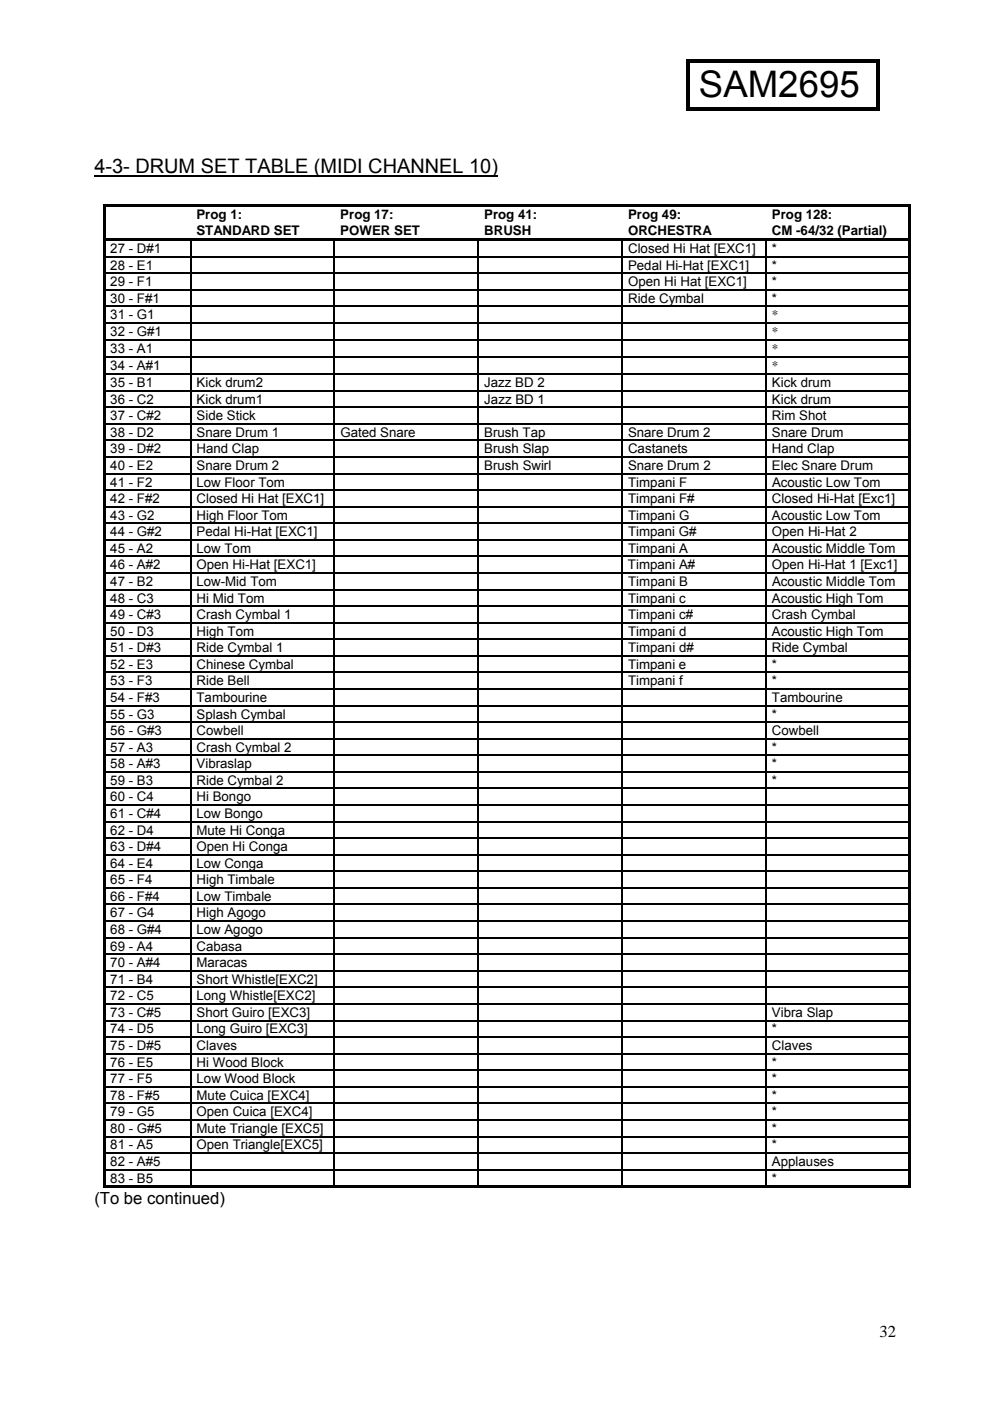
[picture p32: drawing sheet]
<svg xmlns="http://www.w3.org/2000/svg" width="210mm" height="297mm" viewBox="0 0 210 297" stroke-linecap="round" stroke-linejoin="round" font-family="sans-serif">
<defs><g id="words">
<text font-size="7.8" x="148.2" y="20.6">SAM2695</text>
<text font-size="4.2" x="20" y="36.7">4-3- DRUM SET TABLE (MIDI CHANNEL 10)</text>
<g font-size="3.5">
<text x="20" y="255.2">(To be continued)</text>
<text x="186.5" y="283.5">32</text>
</g>
<g font-size="2.8">
<text x="41.7" y="46.5">Prog 1:</text>
<text x="72.2" y="46.5">Prog 17:</text>
<text x="102.7" y="46.5">Prog 41:</text>
<text x="133.2" y="46.5">Prog 49:</text>
<text x="163.7" y="46.5">Prog 128:</text>
<text x="23.4" y="53.6">27 - D#1</text>
<text x="41.7" y="49.8">STANDARD SET</text>
<text x="72.2" y="49.8">POWER SET</text>
<text x="102.7" y="49.8">BRUSH</text>
<text x="133.2" y="49.8">ORCHESTRA</text>
<text x="133.2" y="53.6">Closed Hi Hat [EXC1]</text>
<text x="163.7" y="53.6">*</text>
<text x="163.7" y="49.8">CM -64/32 (Partial)</text>
<text x="23.4" y="57.1">28 - E1</text>
<text x="133.2" y="57.1">Pedal Hi-Hat [EXC1]</text>
<text x="163.7" y="57.1">*</text>
<text x="23.4" y="60.7">29 - F1</text>
<text x="23.4" y="64.2">30 - F#1</text>
<text x="133.2" y="60.7">Open Hi Hat [EXC1]</text>
<text x="133.2" y="64.2">Ride Cymbal</text>
<text x="163.7" y="64.2">*</text>
<text x="163.7" y="60.7">*</text>
<text x="23.4" y="67.7">31 - G1</text>
<text x="23.4" y="71.3">32 - G#1</text>
<text x="163.7" y="67.7">*</text>
<text x="163.7" y="71.3">*</text>
<text x="23.4" y="74.9">33 - A1</text>
<text x="163.7" y="74.9">*</text>
<text x="23.4" y="78.5">34 - A#1</text>
<text x="23.4" y="82.1">35 - B1</text>
<text x="41.7" y="82.1">Kick drum2</text>
<text x="102.7" y="82.1">Jazz BD 2</text>
<text x="163.7" y="78.5">*</text>
<text x="163.7" y="82.1">Kick drum</text>
<text x="23.4" y="85.6">36 - C2</text>
<text x="23.4" y="89.1">37 - C#2</text>
<text x="41.7" y="89.1">Side Stick</text>
<text x="41.7" y="85.6">Kick drum1</text>
<text x="102.7" y="85.6">Jazz BD 1</text>
<text x="163.7" y="89.1">Rim Shot</text>
<text x="163.7" y="85.6">Kick drum</text>
<text x="23.4" y="92.6">38 - D2</text>
<text x="41.7" y="92.6">Snare Drum 1</text>
<text x="72.2" y="92.6">Gated Snare</text>
<text x="102.7" y="92.6">Brush Tap</text>
<text x="133.2" y="92.6">Snare Drum 2</text>
<text x="163.7" y="92.6">Snare Drum</text>
<text x="23.4" y="96.1">39 - D#2</text>
<text x="23.4" y="99.7">40 - E2</text>
<text x="41.7" y="99.7">Snare Drum 2</text>
<text x="41.7" y="96.1">Hand Clap</text>
<text x="102.7" y="96.1">Brush Slap</text>
<text x="102.7" y="99.7">Brush Swirl</text>
<text x="133.2" y="99.7">Snare Drum 2</text>
<text x="133.2" y="96.1">Castanets</text>
<text x="163.7" y="96.1">Hand Clap</text>
<text x="163.7" y="99.7">Elec Snare Drum</text>
<text x="23.4" y="103.2">41 - F2</text>
<text x="23.4" y="106.7">42 - F#2</text>
<text x="41.7" y="106.7">Closed Hi Hat [EXC1]</text>
<text x="41.7" y="103.2">Low Floor Tom</text>
<text x="133.2" y="106.7">Timpani F#</text>
<text x="133.2" y="103.2">Timpani F</text>
<text x="163.7" y="106.7">Closed Hi-Hat [Exc1]</text>
<text x="163.7" y="103.2">Acoustic Low Tom</text>
<text x="23.4" y="110.2">43 - G2</text>
<text x="23.4" y="113.7">44 - G#2</text>
<text x="41.7" y="110.2">High Floor Tom</text>
<text x="41.7" y="113.7">Pedal Hi-Hat [EXC1]</text>
<text x="133.2" y="110.2">Timpani G</text>
<text x="133.2" y="113.7">Timpani G#</text>
<text x="163.7" y="113.7">Open Hi-Hat 2</text>
<text x="163.7" y="110.2">Acoustic Low Tom</text>
<text x="23.4" y="117.2">45 - A2</text>
<text x="41.7" y="117.2">Low Tom</text>
<text x="133.2" y="117.2">Timpani A</text>
<text x="163.7" y="117.2">Acoustic Middle Tom</text>
<text x="23.4" y="120.7">46 - A#2</text>
<text x="23.4" y="124.2">47 - B2</text>
<text x="41.7" y="120.7">Open Hi-Hat [EXC1]</text>
<text x="41.7" y="124.2">Low-Mid Tom</text>
<text x="133.1" y="120.7">Timpani A#</text>
<text x="133.2" y="124.2">Timpani B</text>
<text x="163.6" y="120.7">Open Hi-Hat 1 [Exc1]</text>
<text x="163.7" y="124.2">Acoustic Middle Tom</text>
<text x="23.4" y="127.8">48 - C3</text>
<text x="23.4" y="131.3">49 - C#3</text>
<text x="41.7" y="131.3">Crash Cymbal 1</text>
<text x="41.7" y="127.8">Hi Mid Tom</text>
<text x="133.2" y="131.3">Timpani c#</text>
<text x="133.2" y="127.8">Timpani c</text>
<text x="163.6" y="131.3">Crash Cymbal</text>
<text x="163.7" y="127.8">Acoustic High Tom</text>
<text x="23.4" y="134.8">50 - D3</text>
<text x="41.7" y="134.8">High Tom</text>
<text x="133.2" y="134.8">Timpani d</text>
<text x="163.7" y="134.8">Acoustic High Tom</text>
<text x="23.4" y="138.3">51 - D#3</text>
<text x="23.4" y="141.8">52 - E3</text>
<text x="41.7" y="138.3">Ride Cymbal 1</text>
<text x="41.7" y="141.8">Chinese Cymbal</text>
<text x="133.2" y="141.8">Timpani e</text>
<text x="133.2" y="138.3">Timpani d#</text>
<text x="163.6" y="141.8">*</text>
<text x="163.7" y="138.3">Ride Cymbal</text>
<text x="23.4" y="145.3">53 - F3</text>
<text x="23.4" y="148.8">54 - F#3</text>
<text x="41.7" y="148.8">Tambourine</text>
<text x="41.7" y="145.3">Ride Bell</text>
<text x="133.2" y="145.3">Timpani f</text>
<text x="163.7" y="148.8">Tambourine</text>
<text x="163.7" y="145.3">*</text>
<text x="23.4" y="152.4">55 - G3</text>
<text x="23.4" y="155.9">56 - G#3</text>
<text x="41.7" y="152.4">Splash Cymbal</text>
<text x="41.7" y="155.9">Cowbell</text>
<text x="163.7" y="152.4">*</text>
<text x="163.7" y="155.9">Cowbell</text>
<text x="23.4" y="159.4">57 - A3</text>
<text x="41.7" y="159.4">Crash Cymbal 2</text>
<text x="163.7" y="159.4">*</text>
<text x="23.4" y="162.9">58 - A#3</text>
<text x="23.4" y="166.4">59 - B3</text>
<text x="41.7" y="166.4">Ride Cymbal 2</text>
<text x="41.7" y="162.9">Vibraslap</text>
<text x="163.7" y="162.9">*</text>
<text x="163.7" y="166.4">*</text>
<text x="23.4" y="169.9">60 - C4</text>
<text x="23.4" y="173.4">61 - C#4</text>
<text x="41.7" y="173.4">Low Bongo</text>
<text x="41.7" y="169.9">Hi Bongo</text>
<text x="23.4" y="177">62 - D4</text>
<text x="41.7" y="177">Mute Hi Conga</text>
<text x="23.4" y="180.5">63 - D#4</text>
<text x="23.4" y="184">64 - E4</text>
<text x="41.7" y="184">Low Conga</text>
<text x="41.7" y="180.5">Open Hi Conga</text>
<text x="23.4" y="187.5">65 - F4</text>
<text x="23.4" y="191">66 - F#4</text>
<text x="41.7" y="191">Low Timbale</text>
<text x="41.7" y="187.5">High Timbale</text>
<text x="23.4" y="194.5">67 - G4</text>
<text x="41.7" y="194.5">High Agogo</text>
<text x="23.4" y="198">68 - G#4</text>
<text x="23.4" y="201.5">69 - A4</text>
<text x="41.7" y="201.5">Cabasa</text>
<text x="41.7" y="198">Low Agogo</text>
<text x="23.4" y="205.1">70 - A#4</text>
<text x="23.4" y="208.6">71 - B4</text>
<text x="41.7" y="205.1">Maracas</text>
<text x="41.7" y="208.6">Short Whistle[EXC2]</text>
<text x="23.4" y="212.1">72 - C5</text>
<text x="23.4" y="215.6">73 - C#5</text>
<text x="41.7" y="215.6">Short Guiro [EXC3]</text>
<text x="41.7" y="212.1">Long Whistle[EXC2]</text>
<text x="163.7" y="215.6">Vibra Slap</text>
<text x="23.4" y="219.1">74 - D5</text>
<text x="41.7" y="219.1">Long Guiro [EXC3]</text>
<text x="163.7" y="219.1">*</text>
<text x="23.4" y="222.6">75 - D#5</text>
<text x="23.4" y="226.1">76 - E5</text>
<text x="41.7" y="226.1">Hi Wood Block</text>
<text x="41.7" y="222.6">Claves</text>
<text x="163.7" y="226.1">*</text>
<text x="163.7" y="222.6">Claves</text>
<text x="23.4" y="229.7">77 - F5</text>
<text x="23.4" y="233.2">78 - F#5</text>
<text x="41.7" y="233.2">Mute Cuica [EXC4]</text>
<text x="41.7" y="229.7">Low Wood Block</text>
<text x="163.7" y="233.2">*</text>
<text x="163.7" y="229.7">*</text>
<text x="23.4" y="236.7">79 - G5</text>
<text x="41.7" y="236.7">Open Cuica [EXC4]</text>
<text x="163.7" y="236.7">*</text>
<text x="23.4" y="240.2">80 - G#5</text>
<text x="23.4" y="243.7">81 - A5</text>
<text x="41.7" y="243.7">Open Triangle[EXC5]</text>
<text x="41.7" y="240.2">Mute Triangle [EXC5]</text>
<text x="163.7" y="243.7">*</text>
<text x="163.7" y="240.2">*</text>
<text x="23.4" y="247.2">82 - A#5</text>
<text x="23.4" y="250.7">83 - B5</text>
<text x="163.7" y="250.7">*</text>
<text x="163.7" y="247.2">Applauses</text>
</g>
</g></defs>
<g fill="#000">
<path d="M145.5 12.6h.8v.8h-.8zM145.5 12.6h41v.8h-41zM185.7 12.6h.8v.8h-.8zM145.5 22.7h.8v.8h-.8zM145.5 22.7h41v.8h-41zM145.5 13.4h.8v9.3h-.8zM185.7 22.7h.8v.8h-.8zM185.7 13.4h.8v9.3h-.8zM21.8 43.3h.6v.5h-.6zM21.8 43.3h171.3v.5h-171.3zM21.8 43.8h.6v6.7h-.6zM21.8 50.5h19v.5h-19z"/>
<path d="M21.8 51h.6v3.3h-.6zM21.8 54.3h.6v.2h-.6zM21.8 54.5h.6v3.3h-.6zM21.8 57.8h.6v.3h-.6zM40.3 54.3h.2v.2h-.2zM40.3 57.8h.2v.3h-.2zM40.5 50.5h30.8v.5h-30.8zM70.8 54.3h.2v.2h-.2zM70.8 57.8h.2v.3h-.2zM71 50.5h30.8v.5h-30.8zM101.3 54.3h.2v.2h-.2zM101.3 57.8h.2v.3h-.2z"/>
<path d="M101.5 50.5h30.8v.5h-30.8zM131.8 54.3h.2v.2h-.2zM131.8 57.8h.2v.3h-.2zM132 50.5h.6v.5h-.6zM132.6 50.5h29.7v.5h-29.7zM162.3 50.5h.5v.5h-.5zM162.3 54.3h.2v.2h-.2zM162.3 57.8h.2v.3h-.2zM162.5 50.5h30.6v.5h-30.6zM192.6 43.3h.5v.5h-.5zM192.6 43.8h.5v6.7h-.5zM192.6 51h.5v3.3h-.5z"/>
<path d="M192.6 54.3h.5v.2h-.5zM192.6 54.5h.5v3.3h-.5zM192.6 57.8h.5v.3h-.5zM21.8 58.1h.6v3.2h-.6zM21.8 61.3h.6v.3h-.6zM21.8 61.6h.6v3.2h-.6zM21.8 64.8h.6v.3h-.6zM21.8 65.1h.6v3.3h-.6zM21.8 68.4h.6v.3h-.6zM21.8 68.7h.6v3.3h-.6zM21.8 72h.6v.3h-.6zM21.8 72.3h.6v3.3h-.6z"/>
<path d="M21.8 75.6h.6v.3h-.6zM21.8 75.9h.6v3.3h-.6zM21.8 79.2h.6v.3h-.6zM40.3 61.3h.2v.3h-.2zM40.3 64.8h.2v.3h-.2zM40.3 68.4h.2v.3h-.2zM40.3 72h.2v.3h-.2zM40.3 75.6h.2v.3h-.2zM40.3 79.2h.2v.3h-.2zM70.8 61.3h.2v.3h-.2zM70.8 64.8h.2v.3h-.2zM70.8 68.4h.2v.3h-.2z"/>
<path d="M70.8 72h.2v.3h-.2zM70.8 75.6h.2v.3h-.2zM70.8 79.2h.2v.3h-.2zM101.3 61.3h.2v.3h-.2zM101.3 64.8h.2v.3h-.2zM101.3 68.4h.2v.3h-.2zM101.3 72h.2v.3h-.2zM101.3 75.6h.2v.3h-.2zM101.3 79.2h.2v.3h-.2zM131.8 61.3h.2v.3h-.2zM131.8 64.8h.2v.3h-.2zM131.8 68.4h.2v.3h-.2z"/>
<path d="M131.8 72h.2v.3h-.2zM131.8 75.6h.2v.3h-.2zM131.8 79.2h.2v.3h-.2zM162.3 61.3h.2v.3h-.2zM162.3 64.8h.2v.3h-.2zM162.3 68.4h.2v.3h-.2zM162.3 72h.2v.3h-.2zM162.3 75.6h.2v.3h-.2zM162.3 79.2h.2v.3h-.2zM192.6 58.1h.5v3.2h-.5zM192.6 61.3h.5v.3h-.5zM192.6 61.6h.5v3.2h-.5z"/>
<path d="M192.6 64.8h.5v.3h-.5zM192.6 65.1h.5v3.3h-.5zM192.6 68.4h.5v.3h-.5zM192.6 68.7h.5v3.3h-.5zM192.6 72h.5v.3h-.5zM192.6 72.3h.5v3.3h-.5zM192.6 75.6h.5v.3h-.5zM192.6 75.9h.5v3.3h-.5zM192.6 79.2h.5v.3h-.5zM21.8 79.5h.6v3.2h-.6zM21.8 82.7h.6v.3h-.6zM21.8 83h.6v3.2h-.6z"/>
<path d="M21.8 86.2h.6v.3h-.6zM21.8 86.5h.6v3.2h-.6zM21.8 89.7h.6v.3h-.6zM21.8 90h.6v3.3h-.6zM21.8 93.3h.6v.2h-.6zM21.8 93.5h.6v3.3h-.6zM21.8 96.8h.6v.2h-.6zM40.3 82.7h.2v.3h-.2zM40.3 86.2h.2v.3h-.2zM40.3 89.7h.2v.3h-.2zM40.3 93.3h.2v.2h-.2zM40.3 96.8h.2v.2h-.2z"/>
<path d="M70.8 82.7h.2v.3h-.2zM70.8 86.2h.2v.3h-.2zM70.8 89.7h.2v.3h-.2zM70.8 93.3h.2v.2h-.2zM70.8 96.8h.2v.2h-.2zM101.3 82.7h.2v.3h-.2zM101.3 86.2h.2v.3h-.2zM101.3 89.7h.2v.3h-.2zM101.3 93.3h.2v.2h-.2zM101.3 96.8h.2v.2h-.2zM131.8 82.7h.2v.3h-.2zM131.8 86.2h.2v.3h-.2z"/>
<path d="M131.8 89.7h.2v.3h-.2zM131.8 93.3h.2v.2h-.2zM131.8 96.8h.2v.2h-.2zM162.3 82.7h.2v.3h-.2zM162.3 86.2h.2v.3h-.2zM162.3 89.7h.2v.3h-.2zM162.3 93.3h.2v.2h-.2zM162.3 96.8h.2v.2h-.2zM192.6 79.5h.5v3.2h-.5zM192.6 82.7h.5v.3h-.5zM192.6 83h.5v3.2h-.5zM192.6 86.2h.5v.3h-.5z"/>
<path d="M192.6 86.5h.5v3.2h-.5zM192.6 89.7h.5v.3h-.5zM192.6 90h.5v3.3h-.5zM192.6 93.3h.5v.2h-.5zM192.6 93.5h.5v3.3h-.5zM192.6 96.8h.5v.2h-.5zM21.8 97h.6v3.3h-.6zM21.8 100.3h.6v.3h-.6zM21.8 100.6h.6v3.2h-.6zM21.8 103.8h.6v.3h-.6zM21.8 104.1h.6v3.2h-.6zM21.8 107.3h.6v.3h-.6z"/>
<path d="M21.8 107.6h.6v3.2h-.6zM21.8 110.8h.6v.3h-.6zM21.8 111.1h.6v3.2h-.6zM21.8 114.3h.6v.3h-.6zM21.8 114.6h.6v3.3h-.6zM21.8 117.9h.6v.2h-.6zM40.3 100.3h.2v.3h-.2zM40.3 103.8h.2v.3h-.2zM40.3 107.3h.2v.3h-.2zM40.3 110.8h.2v.3h-.2zM40.3 114.3h.2v.3h-.2zM40.3 117.9h.2v.2h-.2z"/>
<path d="M70.8 100.3h.2v.3h-.2zM70.8 103.8h.2v.3h-.2zM70.8 107.3h.2v.3h-.2zM70.8 110.8h.2v.3h-.2zM70.8 114.3h.2v.3h-.2zM70.8 117.9h.2v.2h-.2zM101.3 100.3h.2v.3h-.2zM101.3 103.8h.2v.3h-.2zM101.3 107.3h.2v.3h-.2zM101.3 110.8h.2v.3h-.2zM101.3 114.3h.2v.3h-.2zM101.3 117.9h.2v.2h-.2z"/>
<path d="M131.8 100.3h.2v.3h-.2zM131.8 103.8h.2v.3h-.2zM131.8 107.3h.2v.3h-.2zM131.8 110.8h.2v.3h-.2zM131.8 114.3h.2v.3h-.2zM131.8 117.9h.2v.2h-.2zM162.3 100.3h.2v.3h-.2zM162.3 103.8h.2v.3h-.2zM162.3 107.3h.2v.3h-.2zM162.3 110.8h.2v.3h-.2zM162.3 114.3h.2v.3h-.2zM162.3 117.9h.2v.2h-.2z"/>
<path d="M192.6 97h.5v3.3h-.5zM192.6 100.3h.5v.3h-.5zM192.6 100.6h.5v3.2h-.5zM192.6 103.8h.5v.3h-.5zM192.6 104.1h.5v3.2h-.5zM192.6 107.3h.5v.3h-.5zM192.6 107.6h.5v3.2h-.5zM192.6 110.8h.5v.3h-.5zM192.6 111.1h.5v3.2h-.5zM192.6 114.3h.5v.3h-.5zM192.6 114.6h.5v3.3h-.5zM192.6 117.9h.5v.2h-.5z"/>
<path d="M21.8 118.1h.6v3.3h-.6zM21.8 121.4h.6v.2h-.6zM21.8 121.6h.6v3.3h-.6zM21.8 124.9h.6v.3h-.6zM21.8 125.2h.6v3.2h-.6zM21.8 128.4h.6v.3h-.6zM21.8 128.7h.6v3.2h-.6zM21.8 131.9h.6v.3h-.6zM21.8 132.2h.6v3.2h-.6zM21.8 135.4h.6v.3h-.6zM21.8 135.7h.6v3.2h-.6zM21.8 138.9h.6v.3h-.6z"/>
<path d="M40.3 121.4h.2v.2h-.2zM40.3 124.9h.2v.3h-.2zM40.3 128.4h.2v.3h-.2zM40.3 131.9h.2v.3h-.2zM40.3 135.4h.2v.3h-.2zM40.3 138.9h.2v.3h-.2zM70.8 121.4h.2v.2h-.2zM70.8 124.9h.2v.3h-.2zM70.8 128.4h.2v.3h-.2zM70.8 131.9h.2v.3h-.2zM70.8 135.4h.2v.3h-.2zM70.8 138.9h.2v.3h-.2z"/>
<path d="M101.3 121.4h.2v.2h-.2zM101.3 124.9h.2v.3h-.2zM101.3 128.4h.2v.3h-.2zM101.3 131.9h.2v.3h-.2zM101.3 135.4h.2v.3h-.2zM101.3 138.9h.2v.3h-.2zM131.8 121.4h.2v.2h-.2zM131.8 124.9h.2v.3h-.2zM131.8 128.4h.2v.3h-.2zM131.8 131.9h.2v.3h-.2zM131.8 135.4h.2v.3h-.2zM131.8 138.9h.2v.3h-.2z"/>
<path d="M162.3 121.4h.2v.2h-.2zM162.3 124.9h.2v.3h-.2zM162.3 128.4h.2v.3h-.2zM162.3 131.9h.2v.3h-.2zM162.3 135.4h.2v.3h-.2zM162.3 138.9h.2v.3h-.2zM192.6 118.1h.5v3.3h-.5zM192.6 121.4h.5v.2h-.5zM192.6 121.6h.5v3.3h-.5zM192.6 124.9h.5v.3h-.5zM192.6 125.2h.5v3.2h-.5zM192.6 128.4h.5v.3h-.5z"/>
<path d="M192.6 128.7h.5v3.2h-.5zM192.6 131.9h.5v.3h-.5zM192.6 132.2h.5v3.2h-.5zM192.6 135.4h.5v.3h-.5zM192.6 135.7h.5v3.2h-.5zM192.6 138.9h.5v.3h-.5zM21.8 139.2h.6v3.3h-.6zM21.8 142.5h.6v.2h-.6zM21.8 142.7h.6v3.3h-.6zM21.8 146h.6v.2h-.6zM21.8 146.2h.6v3.3h-.6zM21.8 149.5h.6v.3h-.6z"/>
<path d="M21.8 149.8h.6v3.2h-.6zM21.8 153h.6v.3h-.6zM21.8 153.3h.6v3.2h-.6zM21.8 156.5h.6v.3h-.6zM40.3 142.5h.2v.2h-.2zM40.3 146h.2v.2h-.2zM40.3 149.5h.2v.3h-.2zM40.3 153h.2v.3h-.2zM40.3 156.5h.2v.3h-.2zM70.8 142.5h.2v.2h-.2zM70.8 146h.2v.2h-.2zM70.8 149.5h.2v.3h-.2z"/>
<path d="M70.8 153h.2v.3h-.2zM70.8 156.5h.2v.3h-.2zM101.3 142.5h.2v.2h-.2zM101.3 146h.2v.2h-.2zM101.3 149.5h.2v.3h-.2zM101.3 153h.2v.3h-.2zM101.3 156.5h.2v.3h-.2zM131.8 142.5h.2v.2h-.2zM131.8 146h.2v.2h-.2zM131.8 149.5h.2v.3h-.2zM131.8 153h.2v.3h-.2zM131.8 156.5h.2v.3h-.2z"/>
<path d="M162.3 142.5h.2v.2h-.2zM162.3 146h.2v.2h-.2zM162.3 149.5h.2v.3h-.2zM162.3 153h.2v.3h-.2zM162.3 156.5h.2v.3h-.2zM192.6 139.2h.5v3.3h-.5zM192.6 142.5h.5v.2h-.5zM192.6 142.7h.5v3.3h-.5zM192.6 146h.5v.2h-.5zM192.6 146.2h.5v3.3h-.5zM192.6 149.5h.5v.3h-.5zM192.6 149.8h.5v3.2h-.5z"/>
<path d="M192.6 153h.5v.3h-.5zM192.6 153.3h.5v3.2h-.5zM192.6 156.5h.5v.3h-.5zM21.8 156.8h.6v3.2h-.6zM21.8 160h.6v.3h-.6zM21.8 160.3h.6v3.2h-.6zM21.8 163.5h.6v.3h-.6zM21.8 163.8h.6v3.2h-.6zM21.8 167h.6v.3h-.6zM21.8 167.3h.6v3.3h-.6zM21.8 170.6h.6v.2h-.6zM21.8 170.8h.6v3.3h-.6z"/>
<path d="M21.8 174.1h.6v.2h-.6zM21.8 174.3h.6v3.3h-.6zM21.8 177.6h.6v.3h-.6zM40.3 160h.2v.3h-.2zM40.3 163.5h.2v.3h-.2zM40.3 167h.2v.3h-.2zM40.3 170.6h.2v.2h-.2zM40.3 174.1h.2v.2h-.2zM40.3 177.6h.2v.3h-.2zM70.8 160h.2v.3h-.2zM70.8 163.5h.2v.3h-.2zM70.8 167h.2v.3h-.2z"/>
<path d="M70.8 170.6h.2v.2h-.2zM70.8 174.1h.2v.2h-.2zM70.8 177.6h.2v.3h-.2zM101.3 160h.2v.3h-.2zM101.3 163.5h.2v.3h-.2zM101.3 167h.2v.3h-.2zM101.3 170.6h.2v.2h-.2zM101.3 174.1h.2v.2h-.2zM101.3 177.6h.2v.3h-.2zM131.8 160h.2v.3h-.2zM131.8 163.5h.2v.3h-.2zM131.8 167h.2v.3h-.2z"/>
<path d="M131.8 170.6h.2v.2h-.2zM131.8 174.1h.2v.2h-.2zM131.8 177.6h.2v.3h-.2zM162.3 160h.2v.3h-.2zM162.3 163.5h.2v.3h-.2zM162.3 167h.2v.3h-.2zM162.3 170.6h.2v.2h-.2zM162.3 174.1h.2v.2h-.2zM162.3 177.6h.2v.3h-.2zM192.6 156.8h.5v3.2h-.5zM192.6 160h.5v.3h-.5zM192.6 160.3h.5v3.2h-.5z"/>
<path d="M192.6 163.5h.5v.3h-.5zM192.6 163.8h.5v3.2h-.5zM192.6 167h.5v.3h-.5zM192.6 167.3h.5v3.3h-.5zM192.6 170.6h.5v.2h-.5zM192.6 170.8h.5v3.3h-.5zM192.6 174.1h.5v.2h-.5zM192.6 174.3h.5v3.3h-.5zM192.6 177.6h.5v.3h-.5zM21.8 177.9h.6v3.2h-.6zM21.8 181.1h.6v.3h-.6zM21.8 181.4h.6v3.2h-.6z"/>
<path d="M21.8 184.6h.6v.3h-.6zM21.8 184.9h.6v3.2h-.6zM21.8 188.1h.6v.3h-.6zM21.8 188.4h.6v3.2h-.6zM21.8 191.6h.6v.3h-.6zM21.8 191.9h.6v3.3h-.6zM21.8 195.2h.6v.2h-.6zM21.8 195.4h.6v3.3h-.6zM21.8 198.7h.6v.2h-.6zM40.3 181.1h.2v.3h-.2zM40.3 184.6h.2v.3h-.2zM40.3 188.1h.2v.3h-.2z"/>
<path d="M40.3 191.6h.2v.3h-.2zM40.3 195.2h.2v.2h-.2zM40.3 198.7h.2v.2h-.2zM70.8 181.1h.2v.3h-.2zM70.8 184.6h.2v.3h-.2zM70.8 188.1h.2v.3h-.2zM70.8 191.6h.2v.3h-.2zM70.8 195.2h.2v.2h-.2zM70.8 198.7h.2v.2h-.2zM101.3 181.1h.2v.3h-.2zM101.3 184.6h.2v.3h-.2zM101.3 188.1h.2v.3h-.2z"/>
<path d="M101.3 191.6h.2v.3h-.2zM101.3 195.2h.2v.2h-.2zM101.3 198.7h.2v.2h-.2zM131.8 181.1h.2v.3h-.2zM131.8 184.6h.2v.3h-.2zM131.8 188.1h.2v.3h-.2zM131.8 191.6h.2v.3h-.2zM131.8 195.2h.2v.2h-.2zM131.8 198.7h.2v.2h-.2zM162.3 181.1h.2v.3h-.2zM162.3 184.6h.2v.3h-.2zM162.3 188.1h.2v.3h-.2z"/>
<path d="M162.3 191.6h.2v.3h-.2zM162.3 195.2h.2v.2h-.2zM162.3 198.7h.2v.2h-.2zM192.6 177.9h.5v3.2h-.5zM192.6 181.1h.5v.3h-.5zM192.6 181.4h.5v3.2h-.5zM192.6 184.6h.5v.3h-.5zM192.6 184.9h.5v3.2h-.5zM192.6 188.1h.5v.3h-.5zM192.6 188.4h.5v3.2h-.5zM192.6 191.6h.5v.3h-.5zM192.6 191.9h.5v3.3h-.5z"/>
<path d="M192.6 195.2h.5v.2h-.5zM192.6 195.4h.5v3.3h-.5zM192.6 198.7h.5v.2h-.5zM21.8 198.9h.6v3.3h-.6zM21.8 202.2h.6v.3h-.6zM21.8 202.5h.6v3.2h-.6zM21.8 205.7h.6v.3h-.6zM21.8 206h.6v3.2h-.6zM21.8 209.2h.6v.3h-.6zM21.8 209.5h.6v3.2h-.6zM21.8 212.7h.6v.3h-.6zM21.8 213h.6v3.2h-.6z"/>
<path d="M21.8 216.2h.6v.3h-.6zM21.8 216.5h.6v3.3h-.6zM40.3 202.2h.2v.3h-.2zM40.3 205.7h.2v.3h-.2zM40.3 209.2h.2v.3h-.2zM40.3 212.7h.2v.3h-.2zM40.3 216.2h.2v.3h-.2zM70.8 202.2h.2v.3h-.2zM70.8 205.7h.2v.3h-.2zM70.8 209.2h.2v.3h-.2zM70.8 212.7h.2v.3h-.2zM70.8 216.2h.2v.3h-.2z"/>
<path d="M101.3 202.2h.2v.3h-.2zM101.3 205.7h.2v.3h-.2zM101.3 209.2h.2v.3h-.2zM101.3 212.7h.2v.3h-.2zM101.3 216.2h.2v.3h-.2zM131.8 202.2h.2v.3h-.2zM131.8 205.7h.2v.3h-.2zM131.8 209.2h.2v.3h-.2zM131.8 212.7h.2v.3h-.2zM131.8 216.2h.2v.3h-.2zM162.3 202.2h.2v.3h-.2zM162.3 205.7h.2v.3h-.2z"/>
<path d="M162.3 209.2h.2v.3h-.2zM162.3 212.7h.2v.3h-.2zM162.3 216.2h.2v.3h-.2zM192.6 198.9h.5v3.3h-.5zM192.6 202.2h.5v.3h-.5zM192.6 202.5h.5v3.2h-.5zM192.6 205.7h.5v.3h-.5zM192.6 206h.5v3.2h-.5zM192.6 209.2h.5v.3h-.5zM192.6 209.5h.5v3.2h-.5zM192.6 212.7h.5v.3h-.5zM192.6 213h.5v3.2h-.5z"/>
<path d="M192.6 216.2h.5v.3h-.5zM192.6 216.5h.5v3.3h-.5zM21.8 219.8h.6v.2h-.6zM21.8 220h.6v3.3h-.6zM21.8 223.3h.6v.2h-.6zM21.8 223.5h.6v3.3h-.6zM21.8 226.8h.6v.3h-.6zM21.8 227.1h.6v3.2h-.6zM21.8 230.3h.6v.3h-.6zM21.8 230.6h.6v3.2h-.6zM21.8 233.8h.6v.3h-.6zM21.8 234.1h.6v3.2h-.6z"/>
<path d="M21.8 237.3h.6v.3h-.6zM40.3 219.8h.2v.2h-.2zM40.3 223.3h.2v.2h-.2zM40.3 226.8h.2v.3h-.2zM40.3 230.3h.2v.3h-.2zM40.3 233.8h.2v.3h-.2zM40.3 237.3h.2v.3h-.2zM70.8 219.8h.2v.2h-.2zM70.8 223.3h.2v.2h-.2zM70.8 226.8h.2v.3h-.2zM70.8 230.3h.2v.3h-.2zM70.8 233.8h.2v.3h-.2z"/>
<path d="M70.8 237.3h.2v.3h-.2zM101.3 219.8h.2v.2h-.2zM101.3 223.3h.2v.2h-.2zM101.3 226.8h.2v.3h-.2zM101.3 230.3h.2v.3h-.2zM101.3 233.8h.2v.3h-.2zM101.3 237.3h.2v.3h-.2zM131.8 219.8h.2v.2h-.2zM131.8 223.3h.2v.2h-.2zM131.8 226.8h.2v.3h-.2zM131.8 230.3h.2v.3h-.2zM131.8 233.8h.2v.3h-.2z"/>
<path d="M131.8 237.3h.2v.3h-.2zM162.3 219.8h.2v.2h-.2zM162.3 223.3h.2v.2h-.2zM162.3 226.8h.2v.3h-.2zM162.3 230.3h.2v.3h-.2zM162.3 233.8h.2v.3h-.2zM162.3 237.3h.2v.3h-.2zM192.6 219.8h.5v.2h-.5zM192.6 220h.5v3.3h-.5zM192.6 223.3h.5v.2h-.5zM192.6 223.5h.5v3.3h-.5zM192.6 226.8h.5v.3h-.5z"/>
<path d="M192.6 227.1h.5v3.2h-.5zM192.6 230.3h.5v.3h-.5zM192.6 230.6h.5v3.2h-.5zM192.6 233.8h.5v.3h-.5zM192.6 234.1h.5v3.2h-.5zM192.6 237.3h.5v.3h-.5zM21.8 237.6h.6v3.2h-.6zM21.8 240.8h.6v.3h-.6zM21.8 241.1h.6v3.2h-.6zM21.8 244.3h.6v.3h-.6zM21.8 244.6h.6v3.3h-.6zM21.8 247.9h.6v.2h-.6z"/>
<path d="M21.8 248.1h.6v3.8h-.6zM21.8 251.4h18.5v.5h-18.5zM40.3 240.8h.2v.3h-.2zM40.3 244.3h.2v.3h-.2zM40.3 247.9h.2v.2h-.2zM40.3 251.4h30.5v.5h-30.5zM70.8 240.8h.2v.3h-.2zM70.8 244.3h.2v.3h-.2zM70.8 247.9h.2v.2h-.2zM70.8 251.4h30.5v.5h-30.5zM101.3 240.8h.2v.3h-.2zM101.3 244.3h.2v.3h-.2z"/>
<path d="M101.3 247.9h.2v.2h-.2zM101.3 251.4h30.5v.5h-30.5zM131.8 240.8h.2v.3h-.2zM131.8 244.3h.2v.3h-.2zM131.8 247.9h.2v.2h-.2zM131.8 251.4h30.5v.5h-30.5zM162.3 240.8h.2v.3h-.2zM162.3 244.3h.2v.3h-.2zM162.3 247.9h.2v.2h-.2zM162.3 251.4h30.3v.5h-30.3zM192.6 237.6h.5v3.2h-.5zM192.6 240.8h.5v.3h-.5z"/>
<path d="M192.6 241.1h.5v3.2h-.5zM192.6 244.3h.5v.3h-.5zM192.6 244.6h.5v3.3h-.5zM192.6 247.9h.5v.2h-.5zM192.6 248.1h.5v3.8h-.5zM192.6 251.4h.5v.5h-.5z"/>
</g>
<path d="M20 37.3h85.6" fill="none" stroke="#000" stroke-width=".32"/>
<g fill="none" stroke="#000" stroke-width=".25">
<path d="M22.4 54.4h17.9M22.4 57.9h17.9M40.4 51v3.3M40.4 54.5v3.3M40.4 58.1v3.2M40.5 54.4h30.3M40.5 57.9h30.3M70.9 51v3.3M70.9 54.5v3.3M70.9 58.1v3.2M71 54.4h30.3M71 57.9h30.3"/>
<path d="M101.4 51v3.3M101.4 54.5v3.3M101.4 58.1v3.2M101.5 54.4h30.3M101.5 57.9h30.3M131.9 51v3.3M131.9 54.5v3.3M131.9 58.1v3.2M132 54.4h30.3M132 57.9h30.3M162.4 51v3.3M162.4 54.5v3.3"/>
<path d="M162.4 58.1v3.2M162.5 54.4h30.1M162.5 57.9h30.1M22.4 61.4h17.9M22.4 64.9h17.9M22.4 68.5h17.9M22.4 72.1h17.9M22.4 75.7h17.9M22.4 79.3h17.9M40.4 61.6v3.2M40.4 65.1v3.3M40.4 68.7v3.3"/>
<path d="M40.4 72.3v3.3M40.4 75.9v3.3M40.4 79.5v3.2M40.5 61.4h30.3M40.5 64.9h30.3M40.5 68.5h30.3M40.5 72.1h30.3M40.5 75.7h30.3M40.5 79.3h30.3M70.9 61.6v3.2M70.9 65.1v3.3M70.9 68.7v3.3"/>
<path d="M70.9 72.3v3.3M70.9 75.9v3.3M70.9 79.5v3.2M71 61.4h30.3M71 64.9h30.3M71 68.5h30.3M71 72.1h30.3M71 75.7h30.3M71 79.3h30.3M101.4 61.6v3.2M101.4 65.1v3.3M101.4 68.7v3.3"/>
<path d="M101.4 72.3v3.3M101.4 75.9v3.3M101.4 79.5v3.2M101.5 61.4h30.3M101.5 64.9h30.3M101.5 68.5h30.3M101.5 72.1h30.3M101.5 75.7h30.3M101.5 79.3h30.3M131.9 61.6v3.2M131.9 65.1v3.3M131.9 68.7v3.3"/>
<path d="M131.9 72.3v3.3M131.9 75.9v3.3M131.9 79.5v3.2M132 61.4h30.3M132 64.9h30.3M132 68.5h30.3M132 72.1h30.3M132 75.7h30.3M132 79.3h30.3M162.4 61.6v3.2M162.4 65.1v3.3M162.4 68.7v3.3"/>
<path d="M162.4 72.3v3.3M162.4 75.9v3.3M162.4 79.5v3.2M162.5 61.4h30.1M162.5 64.9h30.1M162.5 68.5h30.1M162.5 72.1h30.1M162.5 75.7h30.1M162.5 79.3h30.1M22.4 82.8h17.9M22.4 86.4h17.9M22.4 89.9h17.9"/>
<path d="M22.4 93.4h17.9M22.4 96.9h17.9M40.4 83v3.2M40.4 86.5v3.2M40.4 90v3.3M40.4 93.5v3.3M40.4 97v3.3M40.5 82.8h30.3M40.5 86.4h30.3M40.5 89.9h30.3M40.5 93.4h30.3M40.5 96.9h30.3"/>
<path d="M70.9 83v3.2M70.9 86.5v3.2M70.9 90v3.3M70.9 93.5v3.3M70.9 97v3.3M71 82.8h30.3M71 86.4h30.3M71 89.9h30.3M71 93.4h30.3M71 96.9h30.3M101.4 83v3.2M101.4 86.5v3.2"/>
<path d="M101.4 90v3.3M101.4 93.5v3.3M101.4 97v3.3M101.5 82.8h30.3M101.5 86.4h30.3M101.5 89.9h30.3M101.5 93.4h30.3M101.5 96.9h30.3M131.9 83v3.2M131.9 86.5v3.2M131.9 90v3.3M131.9 93.5v3.3"/>
<path d="M131.9 97v3.3M132 82.8h30.3M132 86.4h30.3M132 89.9h30.3M132 93.4h30.3M132 96.9h30.3M162.4 83v3.2M162.4 86.5v3.2M162.4 90v3.3M162.4 93.5v3.3M162.4 97v3.3M162.5 82.8h30.1"/>
<path d="M162.5 86.4h30.1M162.5 89.9h30.1M162.5 93.4h30.1M162.5 96.9h30.1M22.4 100.4h17.9M22.4 103.9h17.9M22.4 107.4h17.9M22.4 111h17.9M22.4 114.5h17.9M22.4 118h17.9M40.4 100.6v3.2M40.4 104.1v3.2"/>
<path d="M40.4 107.6v3.2M40.4 111.1v3.2M40.4 114.6v3.3M40.4 118.1v3.3M40.5 100.4h30.3M40.5 103.9h30.3M40.5 107.4h30.3M40.5 111h30.3M40.5 114.5h30.3M40.5 118h30.3M70.9 100.6v3.2M70.9 104.1v3.2"/>
<path d="M70.9 107.6v3.2M70.9 111.1v3.2M70.9 114.6v3.3M70.9 118.1v3.3M71 100.4h30.3M71 103.9h30.3M71 107.4h30.3M71 111h30.3M71 114.5h30.3M71 118h30.3M101.4 100.6v3.2M101.4 104.1v3.2"/>
<path d="M101.4 107.6v3.2M101.4 111.1v3.2M101.4 114.6v3.3M101.4 118.1v3.3M101.5 100.4h30.3M101.5 103.9h30.3M101.5 107.4h30.3M101.5 111h30.3M101.5 114.5h30.3M101.5 118h30.3M131.9 100.6v3.2M131.9 104.1v3.2"/>
<path d="M131.9 107.6v3.2M131.9 111.1v3.2M131.9 114.6v3.3M131.9 118.1v3.3M132 100.4h30.3M132 103.9h30.3M132 107.4h30.3M132 111h30.3M132 114.5h30.3M132 118h30.3M162.4 100.6v3.2M162.4 104.1v3.2"/>
<path d="M162.4 107.6v3.2M162.4 111.1v3.2M162.4 114.6v3.3M162.4 118.1v3.3M162.5 100.4h30.1M162.5 103.9h30.1M162.5 107.4h30.1M162.5 111h30.1M162.5 114.5h30.1M162.5 118h30.1M22.4 121.5h17.9M22.4 125h17.9"/>
<path d="M22.4 128.5h17.9M22.4 132h17.9M22.4 135.6h17.9M22.4 139.1h17.9M40.4 121.6v3.3M40.4 125.2v3.2M40.4 128.7v3.2M40.4 132.2v3.2M40.4 135.7v3.2M40.4 139.2v3.3M40.5 121.5h30.3M40.5 125h30.3"/>
<path d="M40.5 128.5h30.3M40.5 132h30.3M40.5 135.6h30.3M40.5 139.1h30.3M70.9 121.6v3.3M70.9 125.2v3.2M70.9 128.7v3.2M70.9 132.2v3.2M70.9 135.7v3.2M70.9 139.2v3.3M71 121.5h30.3M71 125h30.3"/>
<path d="M71 128.5h30.3M71 132h30.3M71 135.6h30.3M71 139.1h30.3M101.4 121.6v3.3M101.4 125.2v3.2M101.4 128.7v3.2M101.4 132.2v3.2M101.4 135.7v3.2M101.4 139.2v3.3M101.5 121.5h30.3M101.5 125h30.3"/>
<path d="M101.5 128.5h30.3M101.5 132h30.3M101.5 135.6h30.3M101.5 139.1h30.3M131.9 121.6v3.3M131.9 125.2v3.2M131.9 128.7v3.2M131.9 132.2v3.2M131.9 135.7v3.2M131.9 139.2v3.3M132 121.5h30.3M132 125h30.3"/>
<path d="M132 128.5h30.3M132 132h30.3M132 135.6h30.3M132 139.1h30.3M162.4 121.6v3.3M162.4 125.2v3.2M162.4 128.7v3.2M162.4 132.2v3.2M162.4 135.7v3.2M162.4 139.2v3.3M162.5 121.5h30.1M162.5 125h30.1"/>
<path d="M162.5 128.5h30.1M162.5 132h30.1M162.5 135.6h30.1M162.5 139.1h30.1M22.4 142.6h17.9M22.4 146.1h17.9M22.4 149.6h17.9M22.4 153.1h17.9M22.4 156.6h17.9M40.4 142.7v3.3M40.4 146.2v3.3M40.4 149.8v3.2"/>
<path d="M40.4 153.3v3.2M40.4 156.8v3.2M40.5 142.6h30.3M40.5 146.1h30.3M40.5 149.6h30.3M40.5 153.1h30.3M40.5 156.6h30.3M70.9 142.7v3.3M70.9 146.2v3.3M70.9 149.8v3.2M70.9 153.3v3.2M70.9 156.8v3.2"/>
<path d="M71 142.6h30.3M71 146.1h30.3M71 149.6h30.3M71 153.1h30.3M71 156.6h30.3M101.4 142.7v3.3M101.4 146.2v3.3M101.4 149.8v3.2M101.4 153.3v3.2M101.4 156.8v3.2M101.5 142.6h30.3M101.5 146.1h30.3"/>
<path d="M101.5 149.6h30.3M101.5 153.1h30.3M101.5 156.6h30.3M131.9 142.7v3.3M131.9 146.2v3.3M131.9 149.8v3.2M131.9 153.3v3.2M131.9 156.8v3.2M132 142.6h30.3M132 146.1h30.3M132 149.6h30.3M132 153.1h30.3"/>
<path d="M132 156.6h30.3M162.4 142.7v3.3M162.4 146.2v3.3M162.4 149.8v3.2M162.4 153.3v3.2M162.4 156.8v3.2M162.5 142.6h30.1M162.5 146.1h30.1M162.5 149.6h30.1M162.5 153.1h30.1M162.5 156.6h30.1M22.4 160.1h17.9"/>
<path d="M22.4 163.7h17.9M22.4 167.2h17.9M22.4 170.7h17.9M22.4 174.2h17.9M22.4 177.7h17.9M40.4 160.3v3.2M40.4 163.8v3.2M40.4 167.3v3.3M40.4 170.8v3.3M40.4 174.3v3.3M40.4 177.9v3.2M40.5 160.1h30.3"/>
<path d="M40.5 163.7h30.3M40.5 167.2h30.3M40.5 170.7h30.3M40.5 174.2h30.3M40.5 177.7h30.3M70.9 160.3v3.2M70.9 163.8v3.2M70.9 167.3v3.3M70.9 170.8v3.3M70.9 174.3v3.3M70.9 177.9v3.2M71 160.1h30.3"/>
<path d="M71 163.7h30.3M71 167.2h30.3M71 170.7h30.3M71 174.2h30.3M71 177.7h30.3M101.4 160.3v3.2M101.4 163.8v3.2M101.4 167.3v3.3M101.4 170.8v3.3M101.4 174.3v3.3M101.4 177.9v3.2M101.5 160.1h30.3"/>
<path d="M101.5 163.7h30.3M101.5 167.2h30.3M101.5 170.7h30.3M101.5 174.2h30.3M101.5 177.7h30.3M131.9 160.3v3.2M131.9 163.8v3.2M131.9 167.3v3.3M131.9 170.8v3.3M131.9 174.3v3.3M131.9 177.9v3.2M132 160.1h30.3"/>
<path d="M132 163.7h30.3M132 167.2h30.3M132 170.7h30.3M132 174.2h30.3M132 177.7h30.3M162.4 160.3v3.2M162.4 163.8v3.2M162.4 167.3v3.3M162.4 170.8v3.3M162.4 174.3v3.3M162.4 177.9v3.2M162.5 160.1h30.1"/>
<path d="M162.5 163.7h30.1M162.5 167.2h30.1M162.5 170.7h30.1M162.5 174.2h30.1M162.5 177.7h30.1M22.4 181.2h17.9M22.4 184.7h17.9M22.4 188.3h17.9M22.4 191.8h17.9M22.4 195.3h17.9M22.4 198.8h17.9M40.4 181.4v3.2"/>
<path d="M40.4 184.9v3.2M40.4 188.4v3.2M40.4 191.9v3.3M40.4 195.4v3.3M40.4 198.9v3.3M40.5 181.2h30.3M40.5 184.7h30.3M40.5 188.3h30.3M40.5 191.8h30.3M40.5 195.3h30.3M40.5 198.8h30.3M70.9 181.4v3.2"/>
<path d="M70.9 184.9v3.2M70.9 188.4v3.2M70.9 191.9v3.3M70.9 195.4v3.3M70.9 198.9v3.3M71 181.2h30.3M71 184.7h30.3M71 188.3h30.3M71 191.8h30.3M71 195.3h30.3M71 198.8h30.3M101.4 181.4v3.2"/>
<path d="M101.4 184.9v3.2M101.4 188.4v3.2M101.4 191.9v3.3M101.4 195.4v3.3M101.4 198.9v3.3M101.5 181.2h30.3M101.5 184.7h30.3M101.5 188.3h30.3M101.5 191.8h30.3M101.5 195.3h30.3M101.5 198.8h30.3M131.9 181.4v3.2"/>
<path d="M131.9 184.9v3.2M131.9 188.4v3.2M131.9 191.9v3.3M131.9 195.4v3.3M131.9 198.9v3.3M132 181.2h30.3M132 184.7h30.3M132 188.3h30.3M132 191.8h30.3M132 195.3h30.3M132 198.8h30.3M162.4 181.4v3.2"/>
<path d="M162.4 184.9v3.2M162.4 188.4v3.2M162.4 191.9v3.3M162.4 195.4v3.3M162.4 198.9v3.3M162.5 181.2h30.1M162.5 184.7h30.1M162.5 188.3h30.1M162.5 191.8h30.1M162.5 195.3h30.1M162.5 198.8h30.1M22.4 202.3h17.9"/>
<path d="M22.4 205.8h17.9M22.4 209.3h17.9M22.4 212.9h17.9M22.4 216.4h17.9M22.4 219.9h17.9M40.4 202.5v3.2M40.4 206v3.2M40.4 209.5v3.2M40.4 213v3.2M40.4 216.5v3.3M40.5 202.3h30.3M40.5 205.8h30.3"/>
<path d="M40.5 209.3h30.3M40.5 212.9h30.3M40.5 216.4h30.3M40.5 219.9h30.3M70.9 202.5v3.2M70.9 206v3.2M70.9 209.5v3.2M70.9 213v3.2M70.9 216.5v3.3M71 202.3h30.3M71 205.8h30.3M71 209.3h30.3"/>
<path d="M71 212.9h30.3M71 216.4h30.3M71 219.9h30.3M101.4 202.5v3.2M101.4 206v3.2M101.4 209.5v3.2M101.4 213v3.2M101.4 216.5v3.3M101.5 202.3h30.3M101.5 205.8h30.3M101.5 209.3h30.3M101.5 212.9h30.3"/>
<path d="M101.5 216.4h30.3M101.5 219.9h30.3M131.9 202.5v3.2M131.9 206v3.2M131.9 209.5v3.2M131.9 213v3.2M131.9 216.5v3.3M132 202.3h30.3M132 205.8h30.3M132 209.3h30.3M132 212.9h30.3M132 216.4h30.3"/>
<path d="M132 219.9h30.3M162.4 202.5v3.2M162.4 206v3.2M162.4 209.5v3.2M162.4 213v3.2M162.4 216.5v3.3M162.5 202.3h30.1M162.5 205.8h30.1M162.5 209.3h30.1M162.5 212.9h30.1M162.5 216.4h30.1M162.5 219.9h30.1"/>
<path d="M22.4 223.4h17.9M22.4 226.9h17.9M22.4 230.4h17.9M22.4 233.9h17.9M22.4 237.4h17.9M40.4 220v3.3M40.4 223.5v3.3M40.4 227.1v3.2M40.4 230.6v3.2M40.4 234.1v3.2M40.4 237.6v3.2M40.5 223.4h30.3"/>
<path d="M40.5 226.9h30.3M40.5 230.4h30.3M40.5 233.9h30.3M40.5 237.4h30.3M70.9 220v3.3M70.9 223.5v3.3M70.9 227.1v3.2M70.9 230.6v3.2M70.9 234.1v3.2M70.9 237.6v3.2M71 223.4h30.3M71 226.9h30.3"/>
<path d="M71 230.4h30.3M71 233.9h30.3M71 237.4h30.3M101.4 220v3.3M101.4 223.5v3.3M101.4 227.1v3.2M101.4 230.6v3.2M101.4 234.1v3.2M101.4 237.6v3.2M101.5 223.4h30.3M101.5 226.9h30.3M101.5 230.4h30.3"/>
<path d="M101.5 233.9h30.3M101.5 237.4h30.3M131.9 220v3.3M131.9 223.5v3.3M131.9 227.1v3.2M131.9 230.6v3.2M131.9 234.1v3.2M131.9 237.6v3.2M132 223.4h30.3M132 226.9h30.3M132 230.4h30.3M132 233.9h30.3"/>
<path d="M132 237.4h30.3M162.4 220v3.3M162.4 223.5v3.3M162.4 227.1v3.2M162.4 230.6v3.2M162.4 234.1v3.2M162.4 237.6v3.2M162.5 223.4h30.1M162.5 226.9h30.1M162.5 230.4h30.1M162.5 233.9h30.1M162.5 237.4h30.1"/>
<path d="M22.4 241h17.9M22.4 244.5h17.9M22.4 248h17.9M40.4 241.1v3.2M40.4 244.6v3.3M40.4 248.1v3.3M40.5 241h30.3M40.5 244.5h30.3M40.5 248h30.3M70.9 241.1v3.2M70.9 244.6v3.3M70.9 248.1v3.3"/>
<path d="M71 241h30.3M71 244.5h30.3M71 248h30.3M101.4 241.1v3.2M101.4 244.6v3.3M101.4 248.1v3.3M101.5 241h30.3M101.5 244.5h30.3M101.5 248h30.3M131.9 241.1v3.2M131.9 244.6v3.3M131.9 248.1v3.3"/>
<path d="M132 241h30.3M132 244.5h30.3M132 248h30.3M162.4 241.1v3.2M162.4 244.6v3.3M162.4 248.1v3.3M162.5 241h30.1M162.5 244.5h30.1M162.5 248h30.1"/>
</g>
<use href="#words"/>
</svg>
